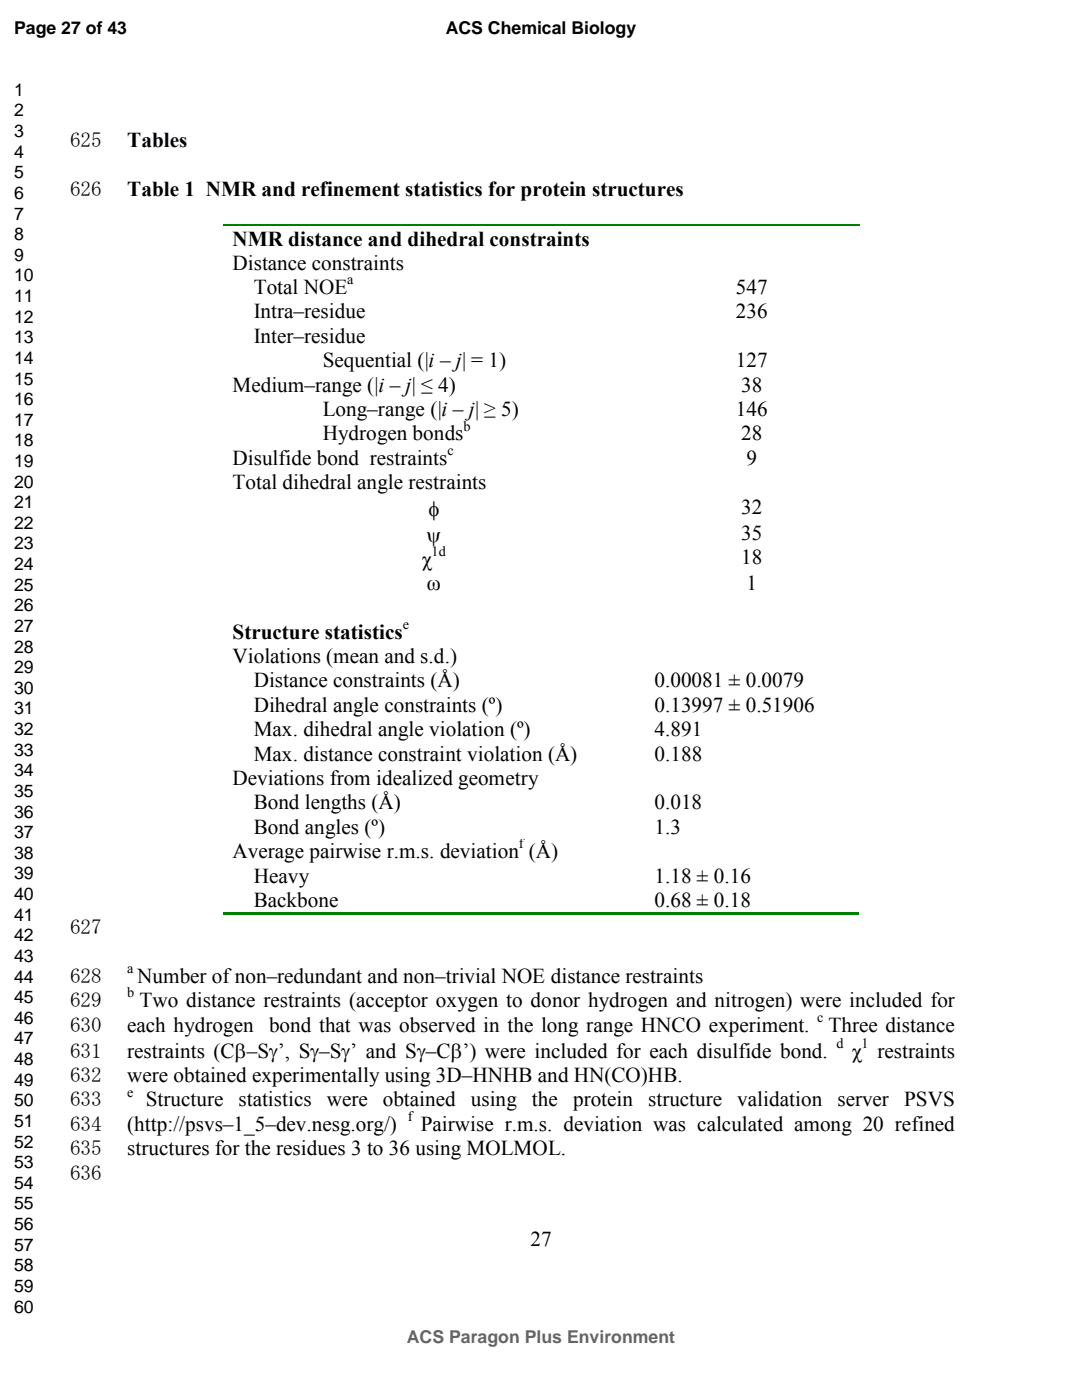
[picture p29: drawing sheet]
<svg xmlns="http://www.w3.org/2000/svg" width="216mm" height="279mm" viewBox="0 0 216 279" stroke-linecap="round" stroke-linejoin="round" font-family="sans-serif">
<defs><g id="words">
<g font-size="4.2" fill="#00000a">
<text x="14" y="29.3">625</text>
<text x="25.4" y="29.3">Tables</text>
<text x="14" y="39">626</text>
<text x="14" y="186.4">627</text>
<text x="14" y="196.1">628</text>
<text x="14" y="201">629</text>
<text x="14" y="205.9">630</text>
<text x="14" y="211.1">631</text>
<text x="14" y="215.9">632</text>
<text x="14" y="220.8">633</text>
<text x="14" y="225.7">634</text>
<text x="14" y="230.5">635</text>
<text x="14" y="235.4">636</text>
<text x="105.8" y="248.8">27</text>
</g>
<g font-size="4.2">
<text x="25.4" y="39">Table 1 NMR and refinement statistics for protein structures</text>
<text x="46.4" y="49">NMR distance and dihedral constraints</text>
<text x="46.4" y="53.8">Distance constraints</text>
<text x="50.6" y="58.7">Total NOE</text>
<text x="146.9" y="58.7">547</text>
<text x="50.7" y="63.5">Intra–residue</text>
<text x="146.9" y="63.5">236</text>
<text x="50.7" y="68.4">Inter–residue</text>
<text x="64.4" y="73.3">Sequential (|i – j| = 1)</text>
<text x="146.9" y="73.3">127</text>
<text x="46.4" y="78.1">Medium–range (|i – j| ≤ 4)</text>
<text x="64.4" y="83">Long–range (|i – j| ≥ 5)</text>
<text x="146.9" y="83">146</text>
<text x="147.9" y="78.1">38</text>
<text x="64.4" y="87.9">Hydrogen bonds</text>
<text x="147.9" y="87.9">28</text>
<text x="46.4" y="92.8">Disulfide bond restraints</text>
<text x="149" y="92.8">9</text>
<text x="46.4" y="97.6">Total dihedral angle restraints</text>
<text x="85.5" y="102.9">φ</text>
<text x="147.9" y="102.5">32</text>
<text x="147.9" y="107.7">35</text>
<text x="84.2" y="112.9">χ</text>
<text x="85.1" y="108.1">ψ</text>
<text x="147.9" y="112.6">18</text>
<text x="85.2" y="117.7">ω</text>
<text x="149" y="117.7">1</text>
<text x="46.4" y="127.5">Structure statistics</text>
<text x="46.4" y="132.3">Violations (mean and s.d.)</text>
<text x="50.6" y="137.2">Distance constraints (Å)</text>
<text x="130.6" y="137.2">0.00081 ± 0.0079</text>
<text x="50.6" y="142.1">Dihedral angle constraints (º)</text>
<text x="130.6" y="142.1">0.13997 ± 0.51906</text>
<text x="50.6" y="146.9">Max. dihedral angle violation (º)</text>
<text x="130.6" y="146.9">4.891</text>
<text x="50.6" y="151.8">Max. distance constraint violation (Å)</text>
<text x="130.6" y="151.8">0.188</text>
<text x="46.4" y="156.7">Deviations from idealized geometry</text>
<text x="50.6" y="161.5">Bond lengths (Å)</text>
<text x="130.6" y="161.5">0.018</text>
<text x="50.6" y="166.4">Bond angles (º)</text>
<text x="130.6" y="166.4">1.3</text>
<text x="46.4" y="171.3">Average pairwise r.m.s. deviation (Å)</text>
<text x="50.6" y="176.1">Heavy</text>
<text x="130.6" y="176.1">1.18 ± 0.16</text>
<text x="50.6" y="181">Backbone</text>
<text x="130.6" y="181">0.68 ± 0.18</text>
<text x="27.4" y="196.1">Number of non–redundant and non–trivial NOE distance restraints</text>
<text x="27.9" y="201">Two distance restraints (acceptor oxygen to donor hydrogen and nitrogen) were included for</text>
<text x="25.4" y="205.9">each hydrogen</text>
<text x="53.7" y="205.9">bond that was observed in the long range HNCO experiment.</text>
<text x="165.3" y="205.9">Three distance</text>
<text x="25.4" y="211.1">restraints (Cβ–Sγ’, Sγ–Sγ’ and Sγ–Cβ’) were included for each disulfide bond.</text>
<text x="25.4" y="215.9">were obtained experimentally using 3D–HNHB and HN(CO)HB.</text>
<text x="170.1" y="211.1">χ</text>
<text x="175.1" y="211.1">restraints</text>
<text x="29.1" y="220.8">Structure</text>
<text x="47.6" y="220.8">statistics</text>
<text x="65.2" y="220.8">were</text>
<text x="76.4" y="220.8">obtained</text>
<text x="93.9" y="220.8">using</text>
<text x="106.1" y="220.8">the</text>
<text x="114.3" y="220.8">protein</text>
<text x="129.3" y="220.8">structure</text>
<text x="147.1" y="220.8">validation</text>
<text x="167.1" y="220.8">server</text>
<text x="180.4" y="220.8">PSVS</text>
<text x="25.4" y="225.7">(http://psvs–1_5–dev.nesg.org/)</text>
<text x="83.9" y="225.7">Pairwise r.m.s. deviation was calculated among 20 refined</text>
<text x="25.4" y="230.5">structures for the residues 3 to 36 using MOLMOL.</text>
</g>
<g font-size="3.5">
<text x="2.8" y="6.8">Page 27 of 43</text>
<text x="88.9" y="6.8">ACS Chemical Biology</text>
<text x="2.8" y="19.1">1</text>
<text x="2.8" y="23.2">2</text>
<text x="2.8" y="27.3">3</text>
<text x="2.8" y="31.5">4</text>
<text x="2.8" y="35.6">5</text>
<text x="2.8" y="39.7">6</text>
<text x="2.8" y="43.8">7</text>
<text x="2.8" y="47.9">8</text>
<text x="2.8" y="52">9</text>
<text x="2.8" y="56.2">10</text>
<text x="2.8" y="60.3">11</text>
<text x="2.8" y="64.4">12</text>
<text x="2.8" y="68.5">13</text>
<text x="2.8" y="72.6">14</text>
<text x="2.8" y="76.7">15</text>
<text x="2.8" y="80.9">16</text>
<text x="2.8" y="85">17</text>
<text x="2.8" y="89.1">18</text>
<text x="2.8" y="93.2">19</text>
<text x="2.8" y="97.3">20</text>
<text x="2.8" y="101.4">21</text>
<text x="2.8" y="105.5">22</text>
<text x="2.8" y="109.7">23</text>
<text x="2.8" y="113.8">24</text>
<text x="2.8" y="117.9">25</text>
<text x="2.8" y="122">26</text>
<text x="2.8" y="126.1">27</text>
<text x="2.8" y="130.2">28</text>
<text x="2.8" y="134.4">29</text>
<text x="2.8" y="138.5">30</text>
<text x="2.8" y="142.6">31</text>
<text x="2.8" y="146.7">32</text>
<text x="2.8" y="150.8">33</text>
<text x="2.8" y="154.9">34</text>
<text x="2.8" y="159.1">35</text>
<text x="2.8" y="163.2">36</text>
<text x="2.8" y="167.3">37</text>
<text x="2.8" y="171.4">38</text>
<text x="2.8" y="175.5">39</text>
<text x="2.8" y="179.6">40</text>
<text x="2.8" y="183.7">41</text>
<text x="2.8" y="187.9">42</text>
<text x="2.8" y="192">43</text>
<text x="2.8" y="196.1">44</text>
<text x="2.8" y="200.2">45</text>
<text x="2.8" y="204.3">46</text>
<text x="2.8" y="208.4">47</text>
<text x="2.8" y="212.6">48</text>
<text x="2.8" y="216.7">49</text>
<text x="2.8" y="220.8">50</text>
<text x="2.8" y="224.9">51</text>
<text x="2.8" y="229">52</text>
<text x="2.8" y="233.1">53</text>
<text x="2.8" y="237.3">54</text>
<text x="2.8" y="241.4">55</text>
<text x="2.8" y="245.5">56</text>
<text x="2.8" y="249.6">57</text>
<text x="2.8" y="253.7">58</text>
<text x="2.8" y="257.8">59</text>
<text x="2.8" y="261.9">60</text>
</g>
<text font-size="3.5" fill="#656565" x="81.2" y="268.1">ACS Paragon Plus Environment</text>
<g font-size="2.8">
<text x="69.3" y="56.7">a</text>
<text x="92.5" y="85.9">b</text>
<text x="89.3" y="90.8">c</text>
<text x="86.1" y="110.9">1d</text>
<text x="80.3" y="125.5">e</text>
<text x="103.5" y="169.3">f</text>
<text x="25.4" y="194.2">a</text>
<text x="25.4" y="199.1">b</text>
<text x="163.1" y="203.9">c</text>
<text x="166.9" y="209.1">d</text>
<text x="171.9" y="209.1">1</text>
<text x="25.4" y="218.9">e</text>
<text x="81.4" y="223.7">f</text>
</g>
</g></defs>
<path d="M44.5 45h84.2" fill="none" stroke="#008000" stroke-width=".25"/>
<path d="M128.7 44.9h.2v.2h-.2z" fill="#008000"/>
<path d="M128.9 45h42.5" fill="none" stroke="#008000" stroke-width=".25"/>
<g fill="#fff">
<path d="M130.1 172.3h39.9v4.9h-39.9z"/>
<path d="M130.1 177.2h39.9v4.9h-39.9z"/>
</g>
<g fill="#008000">
<path d="M44.5 182.1h84.2v.5h-84.2z"/>
<path d="M128.7 182.1h.5v.5h-.5z"/>
<path d="M129.2 182.1h42.2v.5h-42.2z"/>
</g>
<use href="#words"/>
</svg>
